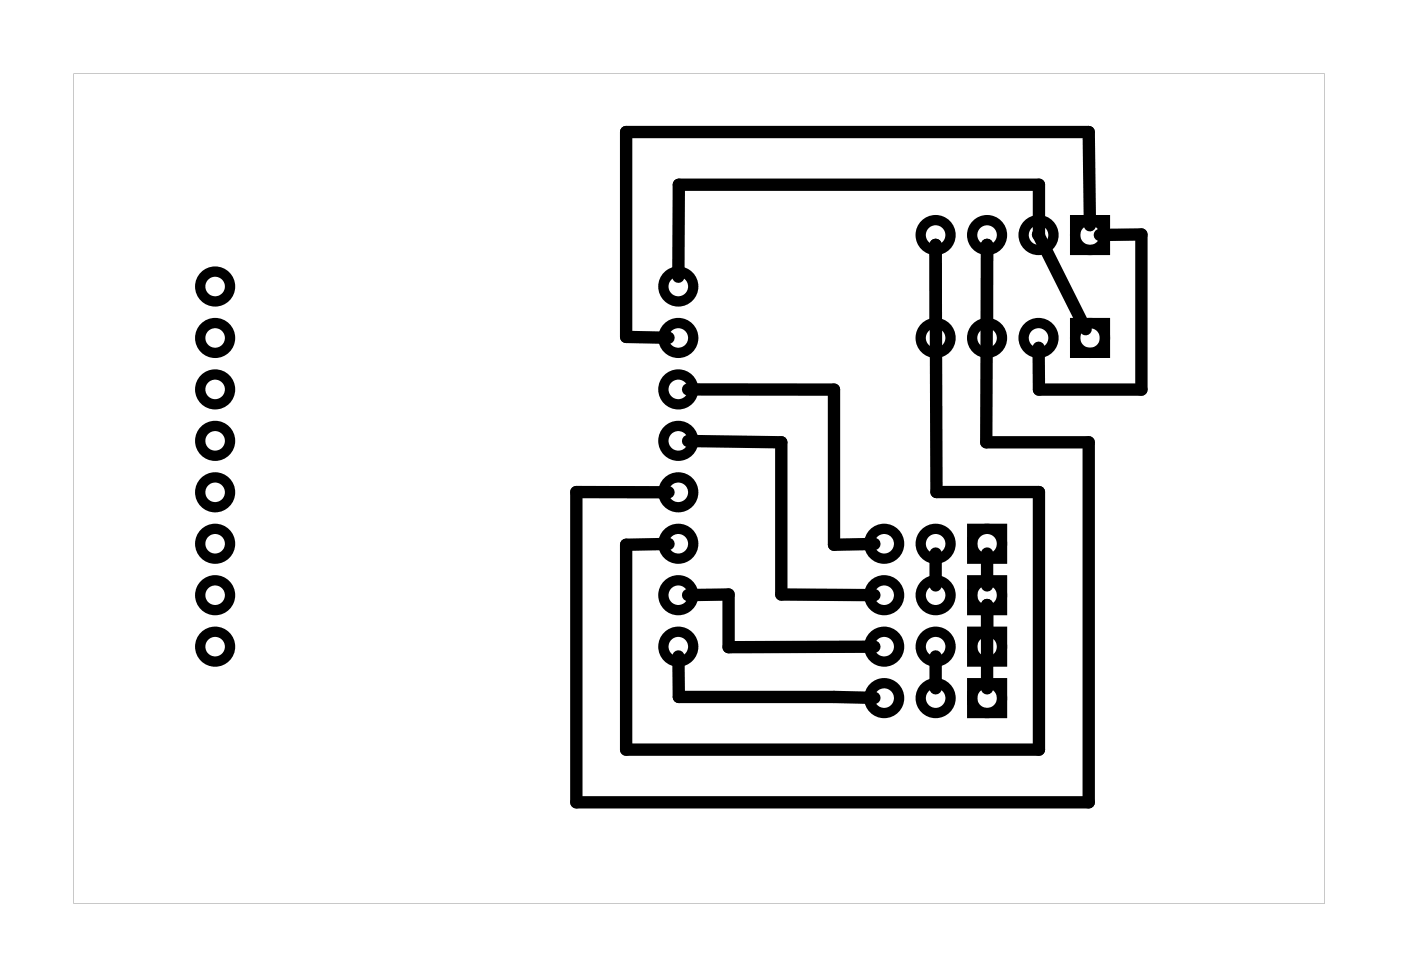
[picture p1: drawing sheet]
<svg xmlns="http://www.w3.org/2000/svg" width="69mm" height="48mm" viewBox="0 0 69 48" stroke-linecap="round" stroke-linejoin="round" font-family="sans-serif">
<g fill="#000">
<path d="M3.6 3.6v41h61.8v-41zM3.6 3.6h61.8v41h-61.8z"/>
<circle cx="51.3" cy="11.6" r=".3"/>
</g>
<g fill="none" stroke="#000" stroke-width=".51">
<path d="M53.1 10.9h1.4v1.4h-1.4zM53.1 15.9h1.4v1.5h-1.4zM48 26.1h1.5v1.5h-1.5zM48 28.6h1.5v1.5h-1.5zM48 31.2h1.5v1.5h-1.5zM48 33.7h1.5v1.5h-1.5z"/>
<circle cx="10.6" cy="19.2" r=".74"/>
<circle cx="10.6" cy="16.7" r=".74"/>
<circle cx="10.6" cy="14.1" r=".74"/>
<circle cx="33.5" cy="19.2" r=".74"/>
<circle cx="33.5" cy="16.7" r=".74"/>
<circle cx="33.5" cy="14.1" r=".74"/>
<circle cx="46.2" cy="16.7" r=".74"/>
<circle cx="46.2" cy="11.6" r=".74"/>
<circle cx="48.7" cy="16.7" r=".74"/>
<circle cx="48.7" cy="11.6" r=".74"/>
<circle cx="51.3" cy="16.7" r=".74"/>
<circle cx="51.3" cy="11.6" r=".74"/>
<circle cx="53.8" cy="16.7" r=".74"/>
<circle cx="53.8" cy="11.6" r=".74"/>
<circle cx="10.6" cy="24.3" r=".74"/>
<circle cx="10.6" cy="26.8" r=".74"/>
<circle cx="10.6" cy="21.8" r=".74"/>
<circle cx="10.6" cy="29.4" r=".74"/>
<circle cx="10.6" cy="31.9" r=".74"/>
<circle cx="33.5" cy="24.3" r=".74"/>
<circle cx="33.5" cy="26.8" r=".74"/>
<circle cx="33.5" cy="21.8" r=".74"/>
<circle cx="33.5" cy="29.4" r=".74"/>
<circle cx="33.5" cy="31.9" r=".74"/>
<circle cx="43.6" cy="29.4" r=".74"/>
<circle cx="43.6" cy="31.9" r=".74"/>
<circle cx="43.6" cy="34.5" r=".74"/>
<circle cx="43.6" cy="26.8" r=".74"/>
<circle cx="46.2" cy="29.4" r=".74"/>
<circle cx="46.2" cy="26.8" r=".74"/>
<circle cx="46.2" cy="34.5" r=".74"/>
<circle cx="46.2" cy="31.9" r=".74"/>
<circle cx="48.7" cy="31.9" r=".74"/>
<circle cx="48.7" cy="29.4" r=".74"/>
<circle cx="48.7" cy="26.8" r=".74"/>
<circle cx="48.7" cy="34.5" r=".74"/>
</g>
<g fill="none" stroke="#000" stroke-width=".61">
<path d="M34 19.2h7.2v7.7h2M46.2 16.2v-4.1v12.2h5.1v12.7h-20.4v-10.1h2.1M48.7 16.2v-4.1v9.7h5v17.8h-25.3v-15.3h4.6M51.3 11.6l2.3 4.7M51.3 11.6v-2.5h-17.8v4.6M53.8 11.1l-.1-4.6h-22.8v10.1l2.1 .1M54.3 11.6h2v7.6h-5v-2M33.5 32.4v2l9.7 .1M34 21.8h4.6v7.5l4.6 .1M34 29.4l2-.1v2.7l7.2-.1M46.2 27.3v1.6M46.2 32.4v1.6"/>
<path d="M48.7 27.3v1.6M48.7 29.9v4.1"/>
</g>
</svg>
